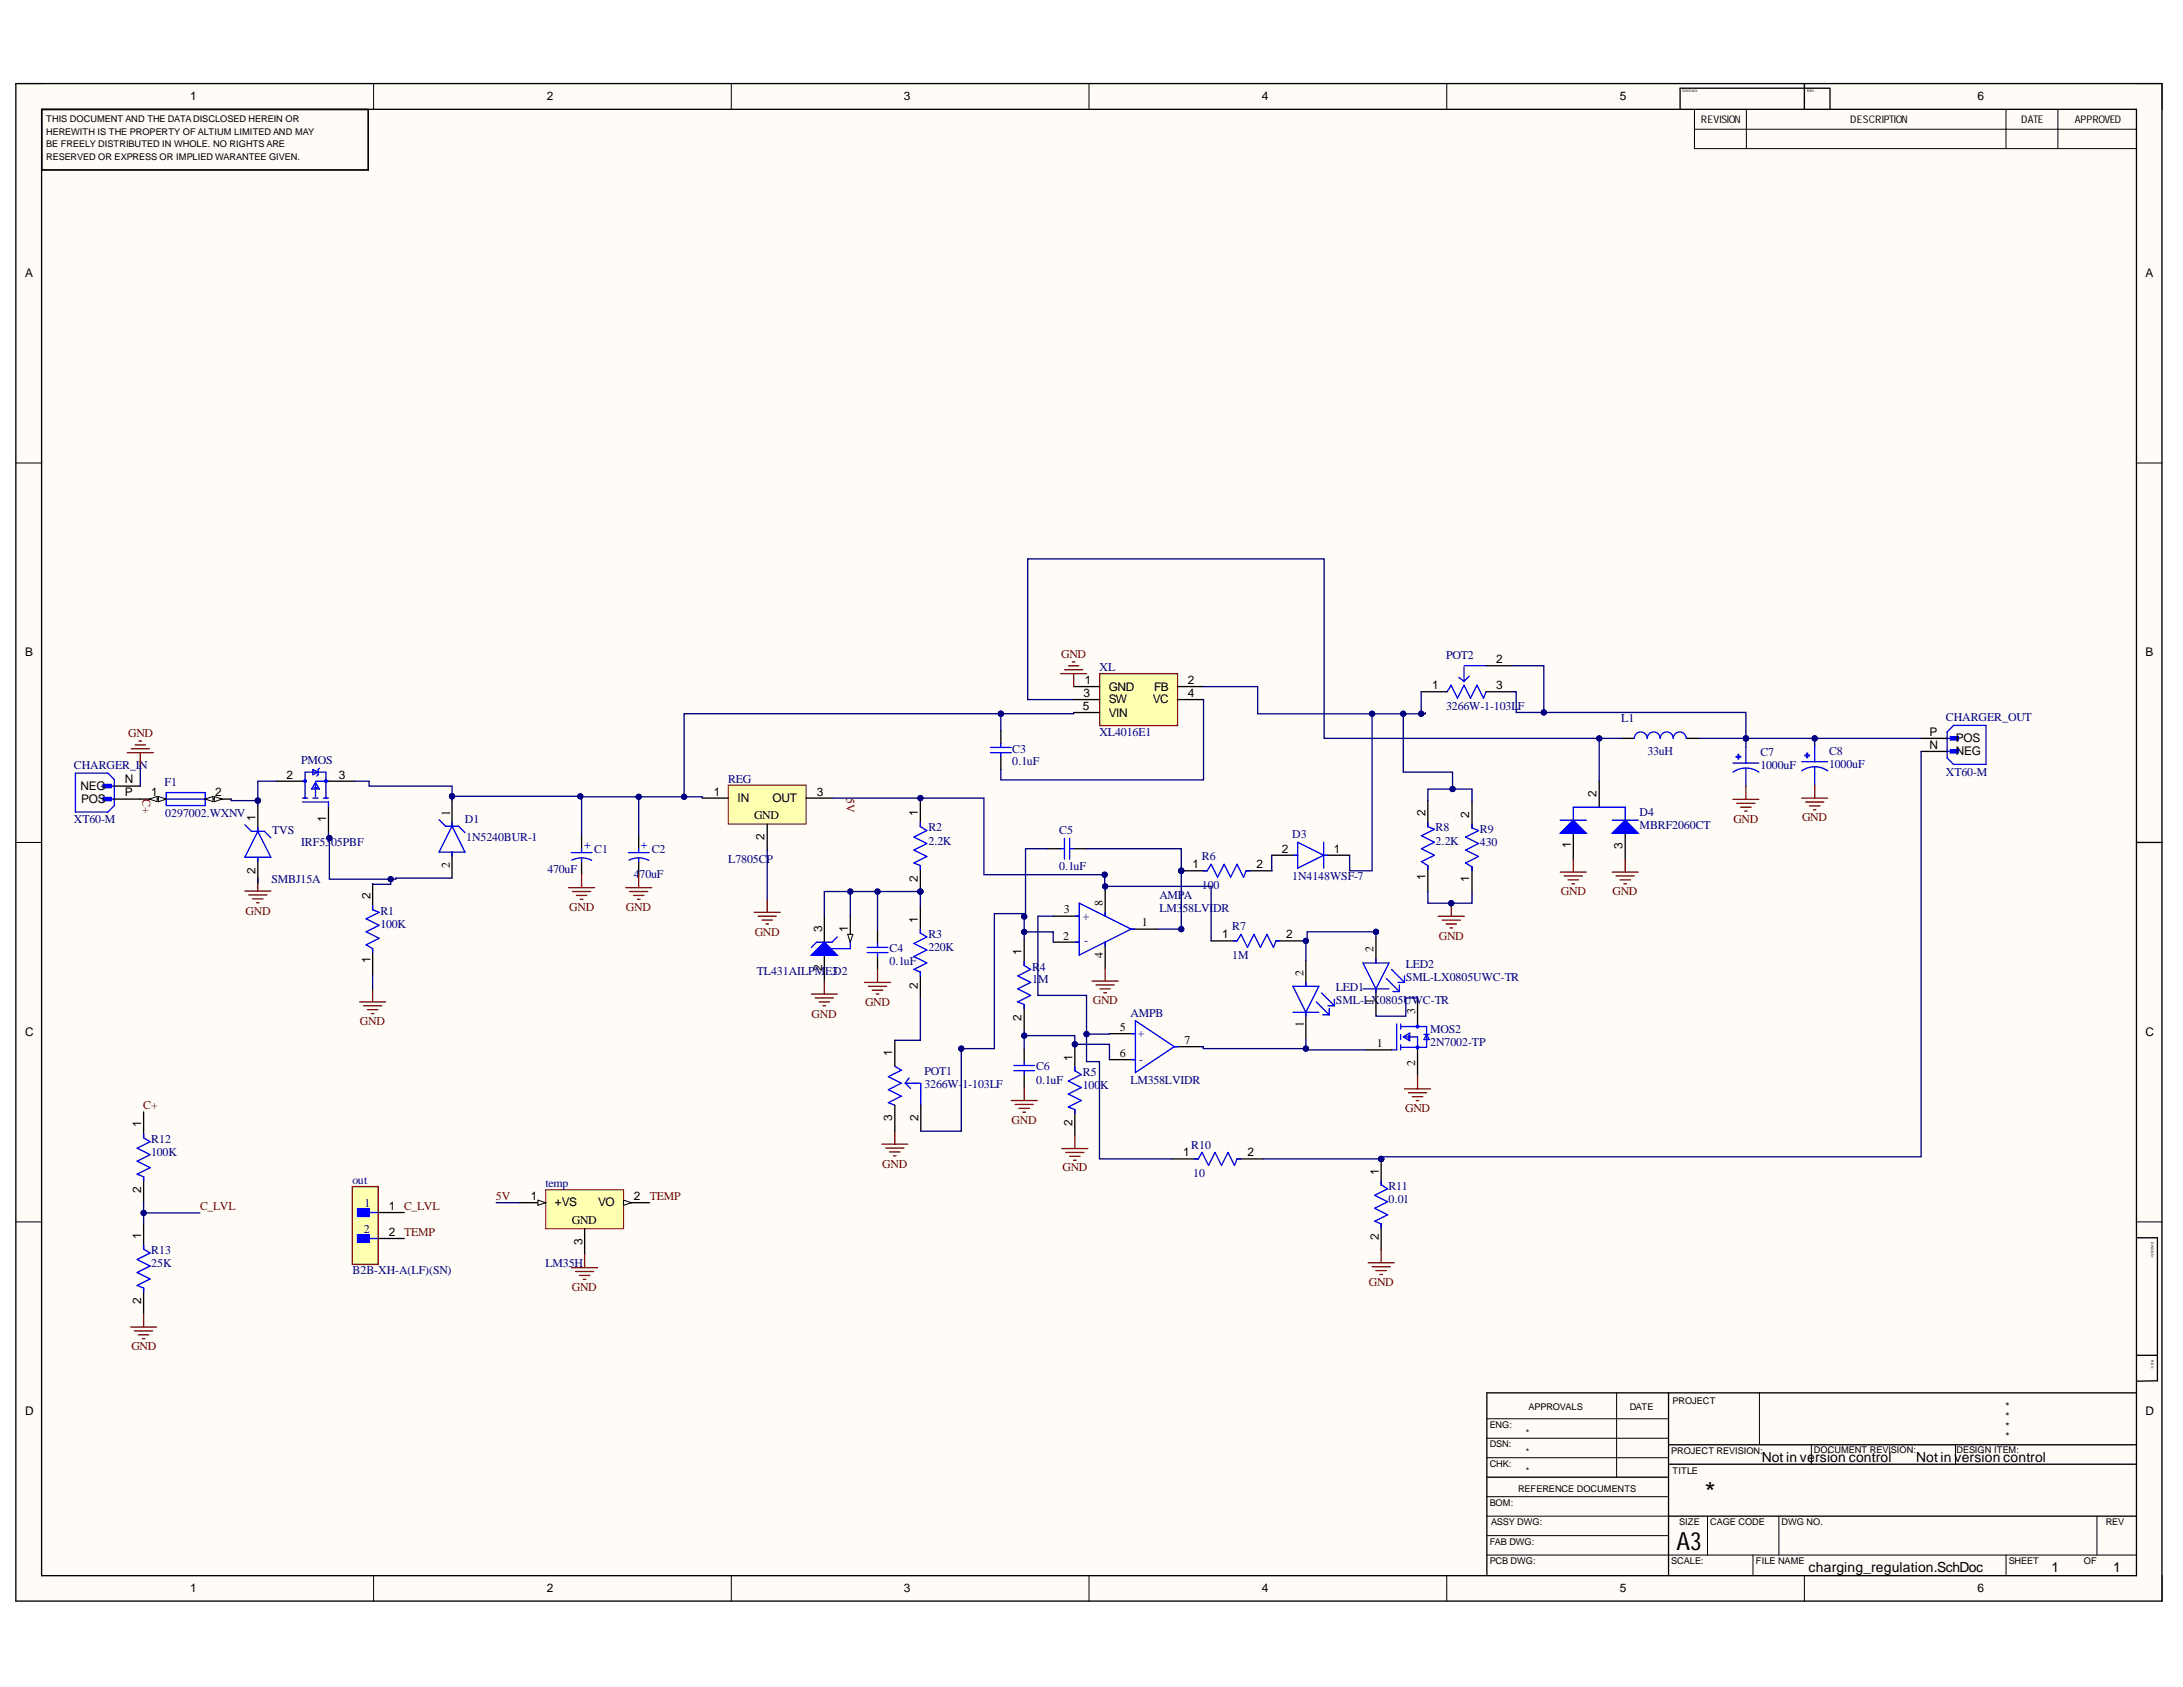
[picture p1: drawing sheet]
<svg xmlns="http://www.w3.org/2000/svg" width="279mm" height="216mm" viewBox="0 0 279 216" stroke-linecap="round" stroke-linejoin="round" font-family="sans-serif">
<defs><g id="words">
<text font-size="3.5" x="218.2" y="192.3">*</text>
<text font-size="3.2" x="214.6" y="198.3">A3</text>
<g font-size="1.8">
<text x="225.5" y="187.1">Not in ve</text>
<text x="232.3" y="187.1">rsion control</text>
<text x="245.3" y="187.1">Not in version control</text>
<text x="231.5" y="201.1">charging_regulation.SchDoc</text>
<text x="262.6" y="201.1">1</text>
<text x="270.4" y="201.1">1</text>
</g>
<g font-size="1.5">
<text x="24.3" y="12.9">1</text>
<text x="70" y="12.9">2</text>
<text x="115.7" y="12.9">3</text>
<text x="161.5" y="12.9">4</text>
<text x="207.3" y="12.9">5</text>
<text x="253.1" y="12.9">6</text>
<text x="3.2" y="35.5">A</text>
<text x="274.6" y="35.5">A</text>
<text x="3.2" y="84">B</text>
<text x="138.7" y="89.2">3</text>
<text x="138.9" y="87.6">1</text>
<text x="141.9" y="88.4">GND</text>
<text x="147.7" y="88.4">FB</text>
<text x="152" y="87.6">2</text>
<text x="152" y="89.2">4</text>
<text x="183.3" y="88.1">1</text>
<text x="191.5" y="88.1">3</text>
<text x="191.5" y="84.9">2</text>
<text x="274.6" y="84">B</text>
<text x="138.6" y="90.9">5</text>
<text x="141.9" y="90">SW</text>
<text x="141.9" y="91.7">VIN</text>
<text x="147.6" y="90">VC</text>
<text x="246.9" y="94.1">P</text>
<text x="246.9" y="95.8">N</text>
<text x="250.3" y="95">POS</text>
<text x="10.3" y="101.1">NEG</text>
<text x="16" y="101.9">P</text>
<text x="16" y="100.2">N</text>
<text x="19.4" y="101.9">1</text>
<text x="27.6" y="101.9">2</text>
<text x="36.7" y="99.6">2</text>
<text x="43.4" y="99.6">3</text>
<text x="91.4" y="101.8">1</text>
<text x="104.5" y="101.8">3</text>
<text x="250.3" y="96.7">NEG</text>
<text x="10.4" y="102.8">POS</text>
<text x="32.7" y="105" transform="rotate(-90 32.7 105)">1</text>
<text x="41.7" y="105.2" transform="rotate(-90 41.7 105.2)">1</text>
<text x="57.6" y="104.4" transform="rotate(-90 57.6 104.4)">1</text>
<text x="94.4" y="102.6">IN</text>
<text x="96.5" y="104.8">GND</text>
<text x="97.9" y="107.5" transform="rotate(-90 97.9 107.5)">2</text>
<text x="98.9" y="102.6">OUT</text>
<text x="117.5" y="104.5" transform="rotate(-90 117.5 104.5)">1</text>
<text x="182.5" y="104.5" transform="rotate(-90 182.5 104.5)">2</text>
<text x="188" y="104.6" transform="rotate(-90 188 104.6)">2</text>
<text x="204.4" y="102" transform="rotate(-90 204.4 102)">2</text>
<text x="32.7" y="111.8" transform="rotate(-90 32.7 111.8)">2</text>
<text x="57.6" y="111" transform="rotate(-90 57.6 111)">2</text>
<text x="117.5" y="112.8" transform="rotate(-90 117.5 112.8)">2</text>
<text x="152.6" y="111.1">1</text>
<text x="160.8" y="111.1">2</text>
<text x="164" y="109.1">2</text>
<text x="170.7" y="109.1">1</text>
<text x="182.5" y="112.7" transform="rotate(-90 182.5 112.7)">1</text>
<text x="188" y="112.8" transform="rotate(-90 188 112.8)">1</text>
<text x="201.1" y="108.5" transform="rotate(-90 201.1 108.5)">1</text>
<text x="207.6" y="108.7" transform="rotate(-90 207.6 108.7)">3</text>
<text x="47.4" y="115.1" transform="rotate(-90 47.4 115.1)">2</text>
<text x="105.2" y="119.2" transform="rotate(-90 105.2 119.2)">3</text>
<text x="108.5" y="119.2" transform="rotate(-90 108.5 119.2)">1</text>
<text x="117.5" y="118.1" transform="rotate(-90 117.5 118.1)">1</text>
<text x="136.2" y="116.9">3</text>
<text x="141.1" y="116" transform="rotate(-90 141.1 116)">8</text>
<text x="146.1" y="118.6">1</text>
<text x="47.4" y="123.3" transform="rotate(-90 47.4 123.3)">1</text>
<text x="105.2" y="124.3" transform="rotate(-90 105.2 124.3)">2</text>
<text x="130.7" y="122.2" transform="rotate(-90 130.7 122.2)">1</text>
<text x="136.1" y="120.3">2</text>
<text x="141.1" y="122.6" transform="rotate(-90 141.1 122.6)">4</text>
<text x="156.4" y="120.1">1</text>
<text x="164.6" y="120.1">2</text>
<text x="166.8" y="124.9" transform="rotate(-90 166.8 124.9)">2</text>
<text x="175.8" y="121.9" transform="rotate(-90 175.8 121.9)">2</text>
<text x="117.5" y="126.5" transform="rotate(-90 117.5 126.5)">2</text>
<text x="130.7" y="130.7" transform="rotate(-90 130.7 130.7)">2</text>
<text x="143.3" y="131.9">5</text>
<text x="166.8" y="131.4" transform="rotate(-90 166.8 131.4)">1</text>
<text x="175.8" y="128.5" transform="rotate(-90 175.8 128.5)">1</text>
<text x="181.1" y="129.7" transform="rotate(-90 181.1 129.7)">3</text>
<text x="3.2" y="132.6">C</text>
<text x="114.2" y="135.1" transform="rotate(-90 114.2 135.1)">1</text>
<text x="137.3" y="135.7" transform="rotate(-90 137.3 135.7)">1</text>
<text x="143.3" y="135.3">6</text>
<text x="151.6" y="133.6">7</text>
<text x="176.2" y="134">1</text>
<text x="181.1" y="136.4" transform="rotate(-90 181.1 136.4)">2</text>
<text x="274.6" y="132.6">C</text>
<text x="114.2" y="143.5" transform="rotate(-90 114.2 143.5)">3</text>
<text x="117.6" y="143.5" transform="rotate(-90 117.6 143.5)">2</text>
<text x="18.1" y="144.3" transform="rotate(-90 18.1 144.3)">1</text>
<text x="137.3" y="144.1" transform="rotate(-90 137.3 144.1)">2</text>
<text x="151.4" y="148">1</text>
<text x="159.6" y="148">2</text>
<text x="18.1" y="152.7" transform="rotate(-90 18.1 152.7)">2</text>
<text x="49.8" y="154.8">1</text>
<text x="67.9" y="153.6">1</text>
<text x="71" y="154.4">+VS</text>
<text x="76.6" y="154.4">VO</text>
<text x="81.1" y="153.6">2</text>
<text x="176.5" y="150.3" transform="rotate(-90 176.5 150.3)">1</text>
<text x="18.1" y="158.5" transform="rotate(-90 18.1 158.5)">1</text>
<text x="49.8" y="158.1">2</text>
<text x="73.2" y="156.6">GND</text>
<text x="74.5" y="159.3" transform="rotate(-90 74.5 159.3)">3</text>
<text x="176.5" y="158.7" transform="rotate(-90 176.5 158.7)">2</text>
<text x="18.1" y="166.9" transform="rotate(-90 18.1 166.9)">2</text>
<text x="3.2" y="181.1">D</text>
<text x="274.6" y="181.1">D</text>
<text x="24.3" y="203.8">1</text>
<text x="70" y="203.8">2</text>
<text x="115.7" y="203.8">3</text>
<text x="161.5" y="203.8">4</text>
<text x="207.3" y="203.8">5</text>
<text x="253.1" y="203.8">6</text>
</g>
<g font-size="1.5" fill="#800000">
<text x="135.8" y="84.2">GND</text>
<text x="16.4" y="94.3">GND</text>
<text x="18.3" y="102.3" transform="rotate(90 18.3 102.3)">C+</text>
<text x="108.3" y="102.2" transform="rotate(90 108.3 102.2)">5V</text>
<text x="221.8" y="105.3">GND</text>
<text x="230.6" y="105.1">GND</text>
<text x="31.4" y="117">GND</text>
<text x="72.9" y="116.5">GND</text>
<text x="80.1" y="116.5">GND</text>
<text x="96.6" y="119.8">GND</text>
<text x="199.8" y="114.6">GND</text>
<text x="206.4" y="114.6">GND</text>
<text x="184.2" y="120.3">GND</text>
<text x="46.1" y="131.2">GND</text>
<text x="103.9" y="130.2">GND</text>
<text x="110.7" y="128.7">GND</text>
<text x="139.9" y="128.5">GND</text>
<text x="18.3" y="142">C+</text>
<text x="129.5" y="143.8">GND</text>
<text x="179.8" y="142.3">GND</text>
<text x="112.9" y="149.4">GND</text>
<text x="136" y="149.9">GND</text>
<text x="25.6" y="154.9">C_LVL</text>
<text x="51.7" y="154.8">C_LVL</text>
<text x="63.5" y="153.6">5V</text>
<text x="83.2" y="153.6">TEMP</text>
<text x="51.7" y="158.1">TEMP</text>
<text x="73.2" y="165.2">GND</text>
<text x="175.2" y="164.5">GND</text>
<text x="16.8" y="172.8">GND</text>
</g>
<g font-size="1.5" fill="#000080">
<text x="140.7" y="85.9">XL</text>
<text x="185.1" y="84.3">POT2</text>
<text x="140.7" y="94.1">XL4016E1</text>
<text x="185.1" y="90.9">3266W-1-103L</text>
<text x="194.3" y="90.9">F</text>
<text x="207.5" y="92.5">L1</text>
<text x="249.1" y="92.3">CHARGER_OUT</text>
<text x="9.5" y="98.5">CHARGER_IN</text>
<text x="21" y="100.6">F1</text>
<text x="38.5" y="97.8">PMOS</text>
<text x="93.2" y="100.1">REG</text>
<text x="129.6" y="96.3">C3</text>
<text x="129.6" y="98">0.1uF</text>
<text x="210.9" y="96.6">33uH</text>
<text x="225.3" y="96.8">C7</text>
<text x="225.3" y="98.5">1000uF</text>
<text x="234.1" y="96.6">C8</text>
<text x="234.1" y="98.3">1000uF</text>
<text x="249.1" y="99.3">XT60-M</text>
<text x="9.5" y="105.4">XT60-M</text>
<text x="21.1" y="104.5">0297002.WXNV</text>
<text x="34.8" y="106.7">TVS</text>
<text x="59.5" y="105.4">D1</text>
<text x="59.7" y="107.7">1N5240BUR-1</text>
<text x="118.8" y="106.4">R2</text>
<text x="135.6" y="106.7">C5</text>
<text x="165.4" y="107.2">D3</text>
<text x="183.7" y="106.4">R8</text>
<text x="189.4" y="106.6">R9</text>
<text x="209.8" y="104.5">D4</text>
<text x="209.8" y="106.1">MBRF2060CT</text>
<text x="34.7" y="113">SMBJ15A</text>
<text x="38.5" y="108.3">IRF5305PBF</text>
<text x="70.1" y="111.7">470uF</text>
<text x="76.1" y="109.1">C1</text>
<text x="81.1" y="112.4">470uF</text>
<text x="83.4" y="109.1">C2</text>
<text x="93.2" y="110.5">L7805CP</text>
<text x="118.8" y="108.1">2.2K</text>
<text x="135.6" y="111.4">0.1uF</text>
<text x="153.8" y="110.1">R6</text>
<text x="153.8" y="113.8">100</text>
<text x="165.4" y="112.6">1N4148WSF-7</text>
<text x="183.7" y="108.1">2.2K</text>
<text x="189.4" y="108.3">430</text>
<text x="48.7" y="117">R1</text>
<text x="48.7" y="118.7">100K</text>
<text x="138.6" y="117.7">+</text>
<text x="148.4" y="115.1">AMP</text>
<text x="148.4" y="116.7">LM358LVIDR</text>
<text x="151.5" y="115.1">A</text>
<text x="157.7" y="119.1">R7</text>
<text x="96.9" y="124.8">TL431AILPM</text>
<text x="105.6" y="124.8">E3D2</text>
<text x="113.8" y="121.9">C4</text>
<text x="113.8" y="123.6">0.1uF</text>
<text x="118.8" y="120.1">R3</text>
<text x="118.8" y="121.7">220K</text>
<text x="132.1" y="124.2">R4</text>
<text x="132.1" y="125.8">1M</text>
<text x="138.8" y="120.9">-</text>
<text x="157.7" y="122.7">1M</text>
<text x="179.9" y="123.9">LED2</text>
<text x="179.9" y="125.6">SML-LX0805UWC-TR</text>
<text x="144.7" y="130.1">AMPB</text>
<text x="171" y="126.9">LED1</text>
<text x="171" y="128.5">SML-LX0805UWC-TR</text>
<text x="118.3" y="137.6">POT1</text>
<text x="132.6" y="137">C6</text>
<text x="138.6" y="137.7">R5</text>
<text x="145.6" y="132.8">+</text>
<text x="145.8" y="136.1">-</text>
<text x="183.1" y="132.2">MOS2</text>
<text x="183.1" y="133.9">2N7002-TP</text>
<text x="118.3" y="139.3">3266W-1-103LF</text>
<text x="132.6" y="138.7">0.1uF</text>
<text x="138.6" y="139.4">100</text>
<text x="140.8" y="139.4">K</text>
<text x="144.7" y="138.8">LM358LVIDR</text>
<text x="19.4" y="146.3">R12</text>
<text x="19.4" y="147.9">100K</text>
<text x="152.5" y="147.1">R10</text>
<text x="45.1" y="151.5">out</text>
<text x="46.7" y="154.5">1</text>
<text x="69.8" y="152">temp</text>
<text x="152.7" y="150.6">10</text>
<text x="177.7" y="152.3">R11</text>
<text x="177.7" y="154">0.01</text>
<text x="19.4" y="160.5">R13</text>
<text x="46.6" y="157.8">2</text>
<text x="19.4" y="162.2">25K</text>
<text x="45.1" y="163.1">B2B-XH-A(LF)(SN)</text>
<text x="69.8" y="162.2">LM35H</text>
</g>
<g font-size="1.5" fill="#00f">
<text x="74.8" y="107.8" transform="rotate(90 74.8 107.8)">+</text>
<text x="82.1" y="107.8" transform="rotate(90 82.1 107.8)">+</text>
</g>
<g font-size="1.4">
<text x="217.7" y="15.7">REVISION</text>
<text x="236.8" y="15.7">DESCRIPTION</text>
<text x="258.7" y="15.7">DATE</text>
<text x="265.5" y="15.7">APPROVED</text>
<text x="256.7" y="183.1">*</text>
<text x="256.7" y="184.3">*</text>
<text x="256.7" y="180.4">*</text>
<text x="256.7" y="181.7">*</text>
</g>
<g font-size="1.2">
<text x="5.9" y="15.6">THIS DOCUMENT AND THE DATA DISCLOSED HEREIN OR</text>
<text x="5.9" y="17.2">HEREWITH IS THE PROPERTY OF ALTIUM LIMITED AND MAY</text>
<text x="5.9" y="18.9">BE FREELY DISTRIBUTED IN WHOLE. NO RIGHTS ARE</text>
<text x="5.9" y="20.5">RESERVED OR EXPRESS OR IMPLIED WARANTEE GIVEN.</text>
<text x="214.1" y="179.7">PROJECT</text>
<text x="190.7" y="182.8">ENG:</text>
<text x="190.7" y="185.2">DSN:</text>
<text x="195.3" y="183.8">*</text>
<text x="195.6" y="180.4">APPROVALS</text>
<text x="208.6" y="180.4">DATE</text>
<text x="232.2" y="185.9">DOCUMENT REVISION:</text>
<text x="250.4" y="185.9">DESIGN ITEM:</text>
<text x="190.7" y="187.8">CHK:</text>
<text x="194.3" y="190.9">REFERENCE DOCUMENTS</text>
<text x="195.3" y="186.3">*</text>
<text x="195.3" y="188.6">*</text>
<text x="213.9" y="186.1">PROJECT REVISION:</text>
<text x="214.1" y="188.6">TITLE</text>
<text x="190.7" y="192.8">BOM:</text>
<text x="190.7" y="197.8">FAB DWG:</text>
<text x="190.8" y="195.2">ASSY DWG:</text>
<text x="214.9" y="195.2">SIZE</text>
<text x="218.9" y="195.2">CAGE CODE</text>
<text x="228" y="195.2">DWG NO.</text>
<text x="269.5" y="195.2">REV</text>
<text x="190.7" y="200.2">PCB DWG:</text>
<text x="213.9" y="200.2">SCALE:</text>
<text x="224.7" y="200.2">FILE NAME</text>
<text x="257.1" y="200.2">SHEET</text>
<text x="266.7" y="200.2">OF</text>
</g>
<g font-size=".4">
<text x="215.3" y="11.8">DWG NO:</text>
<text x="231.3" y="11.8">REV:</text>
<text x="275.3" y="159" transform="rotate(90 275.3 159)">DWG NO:</text>
<text x="275.3" y="174.1" transform="rotate(90 275.3 174.1)">REV:</text>
</g>
</g></defs>
<g fill="#fffcf8">
<path d="M2 10.7h274.7v194.2h-274.7z" fill-rule="evenodd"/>
<path d="M5.4 14h268v187.6h-268z" fill-rule="evenodd"/>
</g>
<g fill="none" stroke="#000" stroke-width=".13">
<path d="M2 10.7h3.4M47.8 10.7v3.3M93.6 10.7v3.3M139.4 10.7v3.3M185.2 10.7v3.3M216.9 14v5h56.5M216.9 16.5h56.5M223.5 14v5M230.9 10.7v3.3M256.7 14v5M263.4 14v5M273.4 10.7h3.3v3.3"/>
<path d="M2 59.3h3.4M273.4 59.3h3.3M2 107.8h3.4M273.4 107.8h3.3M2 156.4h3.4M273.4 156.4h3.3M206.9 178.3v10.8M225.2 178.3v6.6M190.3 199h83.1M190.3 184.1h23.3M190.3 181.6h23.3M190.3 186.6h23.3"/>
<path d="M190.3 194h23.3M190.3 191.5h23.3M190.3 196.5h23.3M218.5 194v5M224.4 199v2.5M227.7 194v5M231.8 184.9v2.5M250.3 184.9v2.5M256.8 199v2.5M268.4 194v5M47.8 201.6v3.3M93.6 201.6v3.3"/>
<path d="M139.4 201.6v3.3M185.2 201.6v3.3M230.9 201.6v3.3M276.7 201.6v3.3"/>
</g>
<g fill="none" stroke="#000" stroke-width=".17">
<path d="M2 10.7h274.7v194.2h-274.7zM5.3 14h268.1v187.7h-268.1zM5.3 14h41.8v7.7h-41.8zM230.9 10.7v3.3M234.2 11.3h-19.2v2.6M234.2 11.4v2.6M273.4 107.8h3.3M273.5 158.4h2.6v18.3l-2.6 .1M213.6 178.3v23.2M273.4 178.3h-83.1v23.2M273.5 173.4h2.6M190.3 189.1h23.3"/>
<path d="M213.6 184.9h59.8M213.6 187.4h59.8M213.6 194h59.8"/>
</g>
<path d="M13.2 102.1h1v.4h-1z" fill-rule="evenodd" fill="#00f"/>
<path d="M13.2 102.1h1v.4h-1z" fill="none" stroke="#00f" stroke-width=".17"/>
<path d="M13.2 100.4h1v.4h-1z" fill-rule="evenodd" fill="#00f"/>
<path d="M9.7 98.9h4.1l.8 .9v3.3l-.8 .8h-4.1zM13.2 100.4h1v.4h-1zM13.4 102.3h1.2M13.4 100.6h1.2M21.3 102.3h5M21.3 101.4h5v1.7h-5zM31.3 105.6l.9 .8h1.6l.9 .8M33 106.4l1.7 3.3h-3.4zM33 105.9v.5M33 109.7v.5" fill="none" stroke="#00f" stroke-width=".17"/>
<path d="M14.6 102.3h6.7M14.6 100.6h3.4M33 103.1v3.3M33 109.7v3.3" fill="none" stroke="#000" stroke-width=".17"/>
<path d="M16.3 96.3h3.3M16.8 95.8h2.3M17.3 95.3h1.3M17.8 94.8h.3M18 96.3v1.7" fill="none" stroke="#800000" stroke-width=".17"/>
<path d="M20.3 101.9l1 .4-1 .3z" fill="#f8fcff"/>
<path d="M20.3 101.9l1 .4-1 .3z" fill="none" stroke="#000" stroke-width=".13"/>
<path d="M19.1 102.3l1-.4v.7z" fill="#f8fcff"/>
<path d="M19.1 102.3l1-.4v.7z" fill="none" stroke="#000" stroke-width=".13"/>
<path d="M26.3 102.3h3.3" fill="none" stroke="#000" stroke-width=".17"/>
<path d="M26.3 102.3l1-.4v.7z" fill="#f8fcff"/>
<path d="M26.3 102.3l1-.4v.7z" fill="none" stroke="#000" stroke-width=".13"/>
<path d="M27.4 101.9l1 .4-1 .3z" fill="#f8fcff"/>
<path d="M27.4 101.9l1 .4-1 .3z" fill="none" stroke="#000" stroke-width=".13"/>
<path d="M31.3 114h3.4M31.8 114.5h2.4M32.3 115h1.4M32.8 115.5h.4M33 112.4v1.6M46 128.2h3.4M46.5 128.7h2.4M47 129.2h1.4M47.5 129.7h.4M47.7 126.6v1.6" fill="none" stroke="#800000" stroke-width=".17"/>
<path d="M47.7 113.1v3.3M57.9 102.4v3.3M57.9 109.1v3.3M47.7 121.4v3.3" fill="none" stroke="#000" stroke-width=".17"/>
<path d="M47.7 115.9v.5l.8 .4-1.6 .8 1.6 .8-1.6 .8 1.6 .9-1.6 .8 .8 .5v.5M56.2 104.9l.8 .8h1.7l.8 .9M57.9 105.7l1.6 3.4h-3.3zM57.9 105.2v.5M57.9 109.1v.5" fill="none" stroke="#00f" stroke-width=".17"/>
<path d="M93.2 100.5h10v5h-10z" fill-rule="evenodd" fill="#ffffb0"/>
<path d="M93.2 100.5h10v5h-10z" fill="none" stroke="#800000" stroke-width=".13"/>
<path d="M35.4 100h3.3M42 100h3.4M42 103.3v3.3M74.4 107v1.6M74.4 110.3v1.6M81.7 107v1.6M81.7 110.3v1.6M89.9 102.1h3.3M98.2 105.5v3.3M103.2 102.1h3.3M134.1 108.6h1.6M137.4 108.6h1.7" fill="none" stroke="#000" stroke-width=".17"/>
<g fill="none" stroke="#00f" stroke-width=".17">
<path d="M38.7 100h.4M40 98.5l.7 .3-.7 .3zM40.4 100h1.6M40.9 98.3l-.2 .2v.6l-.2 .2M38.7 102.6h3.3v.7M38.7 102.1h.7M39.1 102.1v-3.3h2.6v3.3M40 102.1h.7M40.2 100.8h.5M40.4 100.3v1.7M40.4 100.1l.5 .9h-1zM41.4 102.1h.6"/>
<path d="M73.1 109.1h2.7M73.2 110.1a2.66 2.66 0 0 1 2.5 0M74.4 108.6v.5M74.4 109.8v.5M80.4 109.1h2.7M80.5 110.1a2.66 2.66 0 0 1 2.5 0M81.7 108.6v.5M81.7 109.8v.5M135.7 108.6h.5M136.2 107.3v2.6M136.9 107.3v2.6M136.9 108.6h.5"/>
<circle cx="39.1" cy="100" r=".17"/>
<circle cx="41.7" cy="100" r=".17"/>
</g>
<g fill="none" stroke="#800000" stroke-width=".17">
<path d="M72.8 113.6h3.3M73.3 114.1h2.3M73.8 114.6h1.3M74.3 115.1h.3M74.4 111.9v1.7M80.1 113.6h3.3M80.6 114.1h2.3M81.1 114.6h1.3M81.6 115.1h.3M81.7 111.9v1.7M96.5 116.8h3.4M97 117.3h2.4"/>
<path d="M97.5 117.8h1.4M98 118.3h.4M98.2 115.1v1.7"/>
</g>
<circle cx="117.8" cy="114.1" r=".33" fill="#000080"/>
<circle cx="117.8" cy="114.1" r=".33" fill="none" stroke="#000080" stroke-width=".13"/>
<path d="M117.8 102.5v3.3M117.8 110.8v3.3" fill="none" stroke="#000" stroke-width=".17"/>
<circle cx="117.8" cy="114.1" r=".33" fill="#000080"/>
<circle cx="117.8" cy="114.1" r=".33" fill="none" stroke="#000080" stroke-width=".13"/>
<path d="M117.8 105.3v.5l.8 .5-1.6 .8 1.6 .9-1.6 .8 1.6 .8-1.6 .8 .8 .4v.5M117.8 118.9v.5l.8 .5-1.6 .8 1.6 .9-1.6 .8 1.6 .8-1.6 .9 .8 .3v.5M111 121.2h2.6M111 121.9h2.6M112.3 120.7v.5M112.3 121.9v.5" fill="none" stroke="#00f" stroke-width=".17"/>
<path d="M108.8 117.3v3.3M112.3 119.1v1.6M117.8 116.1v3.3M112.3 122.4v1.7M117.8 124.4v3.3" fill="none" stroke="#000" stroke-width=".17"/>
<path d="M108.5 119.6h.7l-.4 1z" fill="#f8fcff"/>
<path d="M108.5 119.6h.7l-.4 1z" fill="none" stroke="#000" stroke-width=".13"/>
<path d="M105.5 117.3v3.3M105.5 122.2v3.4" fill="none" stroke="#000" stroke-width=".17"/>
<path d="M103.8 122.2l1.7-1.6 1.7 1.6z" fill="#00f"/>
<g fill="none" stroke="#00f" stroke-width=".17">
<path d="M107.2 119.9l-.7 .7h-2l-.7 .6M103.8 122.2l1.7-1.6 1.7 1.6zM108.8 120.6v.8h-2.6M129.8 136.4h2.6M129.8 137h2.6M131.1 123.1v.5l.8 .5-1.6 .8 1.6 .8-1.6 .9 1.6 .8-1.6 .8 .8 .4v.4M131.1 135.9v.5M131.1 137v.5M137.6 136.5v.5l.8 .5-1.7 .9 1.7 .8-1.7 .8 1.7 .8-1.7 .9 .9 .3v.5M178.8 131v3.4h-.7M179.3 131v.7M179.3 132.4v.6"/>
<path d="M179.3 133.7v.7M179.3 131.4h3.3v2.6h-3.3M179.6 132.7l.8-.5v1zM179.8 132.7h1.6v1.7M180.3 132.5v.5M181.4 131v.4M182.3 132.4h.6M182.6 132.4l.3 .6h-.6z"/>
<circle cx="181.4" cy="131.4" r=".16"/>
<circle cx="181.4" cy="134" r=".17"/>
</g>
<g fill="none" stroke="#800000" stroke-width=".17">
<path d="M103.8 127.2h3.4M104.3 127.7h2.4M104.8 128.2h1.4M105.3 128.7h.4M105.5 125.6v1.6M110.7 125.7h3.3M111.2 126.2h2.3M111.6 126.7h1.4M112.1 127.2h.4M112.3 124.1v1.6M131.1 139.2v1.6M112.9 146.4h3.3"/>
<path d="M113.4 146.9h2.3M113.9 147.4h1.3M114.4 147.9h.3M114.5 144.8v1.6M129.4 140.8h3.3M129.9 141.3h2.3M130.4 141.8h1.4M130.9 142.3h.4M135.9 147h3.3M136.4 147.5h2.3M136.9 148h1.3M137.4 148.5h.3"/>
<path d="M137.6 145.3v1.7"/>
</g>
<path d="M131.1 120.2v3.4M131.1 128.6v3.3M131.1 134.2v1.7M131.1 137.5v1.7M137.6 133.7v3.3M174.8 134.4h3.3M181.4 127.7v3.3M181.4 134.4v3.3M137.6 142v3.3" fill="none" stroke="#000" stroke-width=".17"/>
<circle cx="151.2" cy="111.4" r=".33" fill="#000080"/>
<circle cx="151.2" cy="111.4" r=".33" fill="none" stroke="#000080" stroke-width=".13"/>
<path d="M151.2 111.4h3.3" fill="none" stroke="#000" stroke-width=".17"/>
<circle cx="151.2" cy="111.4" r=".33" fill="#000080"/>
<circle cx="151.2" cy="111.4" r=".33" fill="none" stroke="#000080" stroke-width=".13"/>
<path d="M159.5 111.4h3.3M182.8 102.5v3.3M182.8 110.8v3.3M188.4 102.6v3.4M188.4 110.9v3.4" fill="none" stroke="#000" stroke-width=".17"/>
<path d="M154 111.4h.5l.5-.8 .8 1.7 .9-1.7 .8 1.7 .8-1.7 .9 1.7 .3-.9h.5M182.8 105.3v.5l.8 .3-1.7 .9 1.7 .8-1.7 .8 1.7 .9-1.7 .8 .9 .5v.5M188.4 105.5v.5l.8 .3-1.6 .8 1.6 .9-1.6 .8 1.6 .8-1.6 .8 .8 .5v.5" fill="none" stroke="#00f" stroke-width=".17"/>
<path d="M184.1 117.3h3.3M184.6 117.8h2.3M185.1 118.3h1.3M185.6 118.8h.3M185.8 115.6v1.7" fill="none" stroke="#800000" stroke-width=".17"/>
<circle cx="185.7" cy="115.6" r=".33" fill="#000080"/>
<circle cx="185.7" cy="115.6" r=".33" fill="none" stroke="#000080" stroke-width=".13"/>
<path d="M176.1 119.9v3.3M155 120.4h3.3M163.3 120.4h3.3M167.1 122.9v3.3M167.1 129.5v3.4M176.1 126.6v3.3" fill="none" stroke="#000" stroke-width=".17"/>
<g fill="none" stroke="#00f" stroke-width=".17">
<path d="M157.8 120.4h.5l.5-.8 .9 1.6 .8-1.6 .8 1.6 .9-1.6 .8 1.6 .3-.8h.5M165.5 126.2h3.3l-1.7 3.3zM165.5 129.5h3.3M167.1 125.7v.5M167.1 129.5v.5M168.5 128.2l1.6 1.7M169.1 127.1l1.7 1.6M169.3 129.9h.8M170 128.7h.8M170.1 129v.9M170.8 127.9v.8M174.4 123.2h3.4l-1.7 3.4z"/>
<path d="M174.4 126.6h3.4M176.1 122.7v.5M176.1 126.6v.5M177.4 125.2l1.7 1.7M178.1 124.1l1.7 1.6M178.3 126.9h.8M178.9 125.7h.9M179.1 126.1v.8M179.8 124.9v.8"/>
</g>
<path d="M179.8 139.3h3.3M180.3 139.8h2.3M181.4 137.7v1.6M180.8 140.4h1.3M181.3 140.8h.3" fill="none" stroke="#800000" stroke-width=".17"/>
<circle cx="176.8" cy="148.3" r=".33" fill="#000080"/>
<circle cx="176.8" cy="148.3" r=".33" fill="none" stroke="#000080" stroke-width=".13"/>
<path d="M176.8 148.3v3.3" fill="none" stroke="#000" stroke-width=".17"/>
<circle cx="176.8" cy="148.3" r=".33" fill="#000080"/>
<circle cx="176.8" cy="148.3" r=".33" fill="none" stroke="#000080" stroke-width=".13"/>
<path d="M204.7 100v3.3M201.4 106.6v3.4M208 106.6v3.4M150 148.3h3.3M158.3 148.3h3.4M176.8 156.6v3.3" fill="none" stroke="#000" stroke-width=".17"/>
<path d="M152.8 148.3h.5l.5-.8 .9 1.7 .8-1.7 .8 1.7 .9-1.7 .8 1.7 .3-.9h.5M176.8 151.1v.5l.8 .5-1.7 .9 1.7 .8-1.7 .8 1.7 .9-1.7 .8 .9 .3v.5" fill="none" stroke="#00f" stroke-width=".17"/>
<path d="M176.8 159.9v1.7M175.1 161.6h3.3M175.6 162.1h2.3M176.1 162.6h1.3M176.6 163.1h.3" fill="none" stroke="#800000" stroke-width=".17"/>
<path d="M199.7 106.6l1.7-1.6 1.6 1.6z" fill="#00f"/>
<path d="M199.7 106.6l1.7-1.6 1.6 1.6zM199.7 105h3.3M201.4 105v-1.7h6.6v1.7" fill="none" stroke="#00f" stroke-width=".17"/>
<path d="M206.4 106.6l1.6-1.6 1.7 1.6z" fill="#00f"/>
<path d="M209.2 94.5a.83 .83 0 0 1 .8-.8 .83 .83 0 0 1 .8 .8 .83 .83 0 0 1 .9-.8 .83 .83 0 0 1 .8 .8 .83 .83 0 0 1 .8-.8 .83 .83 0 0 1 .9 .8 .83 .83 0 0 1 .8-.8 .83 .83 0 0 1 .8 .8M206.4 106.6l1.6-1.6 1.7 1.6zM206.4 105h3.3" fill="none" stroke="#00f" stroke-width=".17"/>
<path d="M199.7 111.6h3.3M200.2 112.1h2.3M200.7 112.6h1.3M201.2 113.1h.3M201.4 110v1.6M206.4 111.6h3.3M206.8 112.1h2.4M207.3 112.6h1.4M207.8 113.1h.4M208 110v1.6" fill="none" stroke="#800000" stroke-width=".17"/>
<path d="M207.5 94.5h1.7M215.8 94.5h1.7" fill="none" stroke="#000" stroke-width=".17"/>
<path d="M222.5 96.6v.5z" fill-rule="evenodd" fill="#00f"/>
<path d="M222.5 96.6v.5z" fill="none" stroke="#00f" stroke-width=".17"/>
<path d="M222.2 96.8h.6v.1h-.6z" fill-rule="evenodd" fill="#00f"/>
<path d="M221.8 98.8a2.89 2.89 0 0 1 3.3 0M221.8 97.7h3.3M222.2 96.8h.6v.1h-.6zM223.5 95.7v2M223.5 98.3v2.3" fill="none" stroke="#00f" stroke-width=".17"/>
<path d="M231.3 96.4v.6z" fill-rule="evenodd" fill="#00f"/>
<path d="M231.3 96.4v.6z" fill="none" stroke="#00f" stroke-width=".17"/>
<path d="M231 96.6h.6v.1h-.6z" fill-rule="evenodd" fill="#00f"/>
<path d="M126.8 96.3h2.6M126.8 95.7h2.6M128.1 95.2v.5M128.1 96.3v.5M230.6 98.6a2.91 2.91 0 0 1 3.3 0M230.6 97.5h3.3M231 96.6h.6v.1h-.6zM232.3 95.5v2M232.3 98.2v2.3" fill="none" stroke="#00f" stroke-width=".17"/>
<path d="M221.8 102.3h3.3M222.3 102.8h2.3M222.8 103.3h1.3M223.3 103.8h.3M223.5 100.6v1.7M230.6 102.1h3.3M231.1 102.6h2.3M231.6 103.1h1.3M232.1 103.6h.3M232.3 100.5v1.6" fill="none" stroke="#800000" stroke-width=".17"/>
<path d="M128.1 93.5v1.7M128.1 96.8v1.7" fill="none" stroke="#000" stroke-width=".17"/>
<path d="M249.6 94.3h1.1v.4h-1.1z" fill-rule="evenodd" fill="#00f"/>
<path d="M249.6 94.3h1.1v.4h-1.1z" fill="none" stroke="#00f" stroke-width=".17"/>
<path d="M249.6 96h1.1v.4h-1.1z" fill-rule="evenodd" fill="#00f"/>
<path d="M249.2 94.5h1.3M249.2 96.2h1.3M249.6 96h1.1v.4h-1.1zM250 92.8h4.2v5h-4.2l-.8-.8v-3.3z" fill="none" stroke="#00f" stroke-width=".17"/>
<path d="M245.9 94.5h3.3M245.9 96.2h3.3" fill="none" stroke="#000" stroke-width=".17"/>
<path d="M69.8 152.3h10v4.9h-10z" fill-rule="evenodd" fill="#ffffb0"/>
<path d="M69.8 152.3h10v4.9h-10z" fill="none" stroke="#800000" stroke-width=".13"/>
<path d="M79.8 153.9h3.3" fill="none" stroke="#000" stroke-width=".17"/>
<path d="M79.8 153.6l1 .3-1 .4z" fill="#f8fcff"/>
<path d="M79.8 153.6l1 .3-1 .4z" fill="none" stroke="#000" stroke-width=".13"/>
<path d="M66.5 153.9h3.3" fill="none" stroke="#000" stroke-width=".17"/>
<path d="M68.8 153.6l1 .3-1 .4z" fill="#f8fcff"/>
<path d="M68.8 153.6l1 .3-1 .4z" fill="none" stroke="#000" stroke-width=".13"/>
<path d="M74.8 157.2v3.4" fill="none" stroke="#000" stroke-width=".17"/>
<path d="M73.2 162.2h3.3M73.7 162.7h2.3M74.2 163.2h1.3M74.7 163.7h.3M74.8 160.6v1.6" fill="none" stroke="#800000" stroke-width=".17"/>
<path d="M45.1 151.9h3.3v9.9h-3.3z" fill-rule="evenodd" fill="#ffffb0"/>
<path d="M45.1 151.9h3.3v9.9h-3.3z" fill="none" stroke="#800000" stroke-width=".17"/>
<path d="M45.8 154.7h1.5v1h-1.5z" fill-rule="evenodd" fill="#00f"/>
<path d="M45.8 154.7h1.5v1h-1.5zM47.3 155.2h1.1" fill="none" stroke="#00f" stroke-width=".17"/>
<path d="M45.8 158h1.5v1h-1.5z" fill-rule="evenodd" fill="#00f"/>
<g fill="none" stroke="#00f" stroke-width=".17">
<path d="M137.6 117.3h.5M138.1 115.6l6.7 3.3-6.7 3.3zM141.4 116.7v.6M144.8 118.9h.5M137.6 120.6h.5M141.4 120.6v.5M144.8 132.3h.5M144.8 135.6h.5M145.3 130.6l5 3.4-5 3.3zM150.3 134h.5M18.4 145.1v.5l.8 .5-1.6 .8 1.6 .9-1.6 .8 1.6 .8-1.6 .9 .8 .3v.5M18.4 159.4v.5l.8 .5-1.6 .8 1.6 .8-1.6 .9 1.6 .8-1.6 .8 .8 .3v.5"/>
<path d="M45.8 158h1.5v1h-1.5zM47.3 158.5h1.1"/>
</g>
<g fill="none" stroke="#000" stroke-width=".17">
<path d="M134.8 117.3h3.3M141.4 113.9v3.4M144.8 118.9h3.3M134.8 120.6h3.3M141.4 120.6v3.3M142 132.3h3.3M142 135.6h3.3M150.3 134h3.3M18.4 142.3v3.3M18.4 150.6v3.3M18.4 156.5v3.4M48.4 155.2h3.3"/>
<path d="M48.4 158.5h3.3M18.4 164.8v3.4"/>
</g>
<path d="M139.8 125.6h3.3M140.3 126h2.3M140.8 126.6h1.3M141.3 127h.3M141.4 123.9v1.7M16.7 169.8h3.3M17.2 170.3h2.3M17.7 170.8h1.3M18.2 171.3h.3M18.4 168.2v1.6" fill="none" stroke="#800000" stroke-width=".17"/>
<path d="M140.7 86.2h10v6.7h-10z" fill-rule="evenodd" fill="#ffffb0"/>
<path d="M135.8 86.2h3.3M136.3 85.7h2.3M136.8 85.2h1.3M137.3 84.7h.3M137.4 86.2v1.7M140.7 86.2h10v6.7h-10z" fill="none" stroke="#800000" stroke-width=".17"/>
<g fill="none" stroke="#000" stroke-width=".17">
<path d="M137.4 87.9h3.3M137.4 89.5h3.3M137.4 91.2h3.3M150.7 87.9h3.3M150.7 89.5h3.3M181.9 88.5h3.3M190.2 88.5h3.3M190.2 85.2h3.3M162.8 109.5h3.3M169.4 109.5h3.3M114.5 133.1v3.4M114.5 141.4v3.4"/>
<path d="M117.8 141.4v3.4"/>
</g>
<g fill="none" stroke="#00f" stroke-width=".17">
<path d="M185.2 88.5l.5-.8 .8 1.7 .9-1.7 .8 1.7 .8-1.7 .9 1.7 .3-.9M186.7 86.7l.7 .5M187.4 85.4v1.8M187.4 85.2h2.8M188 86.5l-.6 .7M165.6 109.5h.5M166.1 107.8l3.3 1.7-3.3 1.6zM169.4 107.8v3.3M169.4 109.5h.5M114.5 136.5l.9 .5-1.7 .8 1.7 .8-1.7 .9 1.7 .8-1.7 .8 .8 .3M115.9 138.6h1.8M115.9 138.6l.6 .7"/>
<path d="M116.4 138l-.5 .6M117.8 138.6v2.8"/>
</g>
<path d="M18 98v2.6M33 102.5v.6M33 112.4v.6" fill="none" stroke="#000080" stroke-width=".17"/>
<circle cx="33" cy="102.5" r=".33" fill="#000080"/>
<circle cx="33" cy="102.5" r=".33" fill="none" stroke="#000080" stroke-width=".13"/>
<path d="M57.9 112.4h-7.2v.1h-.7" fill="none" stroke="#000080" stroke-width=".17"/>
<circle cx="50" cy="112.5" r=".33" fill="#000080"/>
<circle cx="50" cy="112.5" r=".33" fill="none" stroke="#000080" stroke-width=".13"/>
<path d="M29.6 102.3v.2h3.4M47.7 124.7v1.9" fill="none" stroke="#000080" stroke-width=".17"/>
<circle cx="33" cy="102.5" r=".33" fill="#000080"/>
<circle cx="33" cy="102.5" r=".33" fill="none" stroke="#000080" stroke-width=".13"/>
<path d="M42.3 107.2h-.1v5.3h7.8v.7h-2.3v-.1" fill="none" stroke="#000080" stroke-width=".17"/>
<circle cx="50" cy="112.5" r=".33" fill="#000080"/>
<circle cx="50" cy="112.5" r=".33" fill="none" stroke="#000080" stroke-width=".13"/>
<circle cx="42.2" cy="107.2" r=".33" fill="#000080"/>
<circle cx="42.2" cy="107.2" r=".33" fill="none" stroke="#000080" stroke-width=".13"/>
<path d="M45.4 100h1.8v.6h10.7v1.3" fill="none" stroke="#000080" stroke-width=".17"/>
<circle cx="57.9" cy="101.9" r=".33" fill="#000080"/>
<circle cx="57.9" cy="101.9" r=".33" fill="none" stroke="#000080" stroke-width=".13"/>
<path d="M42 106.6v.6h.2" fill="none" stroke="#000080" stroke-width=".17"/>
<circle cx="42.2" cy="107.2" r=".33" fill="#000080"/>
<circle cx="42.2" cy="107.2" r=".33" fill="none" stroke="#000080" stroke-width=".13"/>
<path d="M35.4 100h-2.4v2.5" fill="none" stroke="#000080" stroke-width=".17"/>
<circle cx="33" cy="102.5" r=".33" fill="#000080"/>
<circle cx="33" cy="102.5" r=".33" fill="none" stroke="#000080" stroke-width=".13"/>
<path d="M57.9 101.9v.5" fill="none" stroke="#000080" stroke-width=".17"/>
<circle cx="57.9" cy="101.9" r=".33" fill="#000080"/>
<circle cx="57.9" cy="101.9" r=".33" fill="none" stroke="#000080" stroke-width=".13"/>
<path d="M57.9 101.9h16.5v5.1" fill="none" stroke="#000080" stroke-width=".17"/>
<circle cx="57.9" cy="101.9" r=".33" fill="#000080"/>
<circle cx="57.9" cy="101.9" r=".33" fill="none" stroke="#000080" stroke-width=".13"/>
<circle cx="74.3" cy="101.9" r=".33" fill="#000080"/>
<circle cx="74.3" cy="101.9" r=".33" fill="none" stroke="#000080" stroke-width=".13"/>
<path d="M74.3 101.9l7.4 .1v5" fill="none" stroke="#000080" stroke-width=".17"/>
<circle cx="81.7" cy="102" r=".33" fill="#000080"/>
<circle cx="81.7" cy="102" r=".33" fill="none" stroke="#000080" stroke-width=".13"/>
<circle cx="74.3" cy="101.9" r=".33" fill="#000080"/>
<circle cx="74.3" cy="101.9" r=".33" fill="none" stroke="#000080" stroke-width=".13"/>
<path d="M81.7 102h8.2v.1M98.2 108.8v6.3" fill="none" stroke="#000080" stroke-width=".17"/>
<circle cx="81.7" cy="102" r=".33" fill="#000080"/>
<circle cx="81.7" cy="102" r=".33" fill="none" stroke="#000080" stroke-width=".13"/>
<circle cx="87.6" cy="102" r=".33" fill="#000080"/>
<circle cx="87.6" cy="102" r=".33" fill="none" stroke="#000080" stroke-width=".13"/>
<path d="M106.5 102.1h11.3v.4" fill="none" stroke="#000080" stroke-width=".17"/>
<circle cx="117.8" cy="102.1" r=".33" fill="#000080"/>
<circle cx="117.8" cy="102.1" r=".33" fill="none" stroke="#000080" stroke-width=".13"/>
<path d="M117.8 114.1v2" fill="none" stroke="#000080" stroke-width=".17"/>
<circle cx="117.8" cy="114.1" r=".33" fill="#000080"/>
<circle cx="117.8" cy="114.1" r=".33" fill="none" stroke="#000080" stroke-width=".13"/>
<path d="M112.3 114.1v5" fill="none" stroke="#000080" stroke-width=".17"/>
<circle cx="112.3" cy="114.1" r=".33" fill="#000080"/>
<circle cx="112.3" cy="114.1" r=".33" fill="none" stroke="#000080" stroke-width=".13"/>
<path d="M117.8 127.7v5.4h-3.3M131.1 131.9v.6" fill="none" stroke="#000080" stroke-width=".17"/>
<circle cx="131.1" cy="132.5" r=".33" fill="#000080"/>
<circle cx="131.1" cy="132.5" r=".33" fill="none" stroke="#000080" stroke-width=".13"/>
<path d="M182.8 102.5v-1.5h5.6v1.6" fill="none" stroke="#000080" stroke-width=".17"/>
<circle cx="185.9" cy="101" r=".33" fill="#000080"/>
<circle cx="185.9" cy="101" r=".33" fill="none" stroke="#000080" stroke-width=".13"/>
<path d="M182.8 114.1v1.5h5.6v-1.3" fill="none" stroke="#000080" stroke-width=".17"/>
<circle cx="185.7" cy="115.6" r=".33" fill="#000080"/>
<circle cx="185.7" cy="115.6" r=".33" fill="none" stroke="#000080" stroke-width=".13"/>
<path d="M179.6 91.3v7.5h6.3v2.2" fill="none" stroke="#000080" stroke-width=".17"/>
<circle cx="179.6" cy="91.3" r=".33" fill="#000080"/>
<circle cx="179.6" cy="91.3" r=".33" fill="none" stroke="#000080" stroke-width=".13"/>
<circle cx="185.9" cy="101" r=".33" fill="#000080"/>
<circle cx="185.9" cy="101" r=".33" fill="none" stroke="#000080" stroke-width=".13"/>
<path d="M166.6 120.4h.5v2.5" fill="none" stroke="#000080" stroke-width=".17"/>
<circle cx="167.1" cy="120.4" r=".33" fill="#000080"/>
<circle cx="167.1" cy="120.4" r=".33" fill="none" stroke="#000080" stroke-width=".13"/>
<path d="M167.1 134.2v.2h7.7" fill="none" stroke="#000080" stroke-width=".17"/>
<circle cx="167.1" cy="134.2" r=".33" fill="#000080"/>
<circle cx="167.1" cy="134.2" r=".33" fill="none" stroke="#000080" stroke-width=".13"/>
<path d="M176.1 119.2v.7M181.4 127.7h-1.5v2.4h-3.8v-.2" fill="none" stroke="#000080" stroke-width=".17"/>
<circle cx="176.1" cy="119.3" r=".33" fill="#000080"/>
<circle cx="176.1" cy="119.3" r=".33" fill="none" stroke="#000080" stroke-width=".13"/>
<path d="M176.3 119.2h-9v1.2h-.2" fill="none" stroke="#000080" stroke-width=".17"/>
<circle cx="167.1" cy="120.4" r=".33" fill="#000080"/>
<circle cx="167.1" cy="120.4" r=".33" fill="none" stroke="#000080" stroke-width=".13"/>
<circle cx="176.1" cy="119.3" r=".33" fill="#000080"/>
<circle cx="176.1" cy="119.3" r=".33" fill="none" stroke="#000080" stroke-width=".13"/>
<path d="M117.8 114.1h-12.3v3.2" fill="none" stroke="#000080" stroke-width=".17"/>
<circle cx="108.8" cy="114.1" r=".33" fill="#000080"/>
<circle cx="108.8" cy="114.1" r=".33" fill="none" stroke="#000080" stroke-width=".13"/>
<circle cx="112.3" cy="114.1" r=".33" fill="#000080"/>
<circle cx="112.3" cy="114.1" r=".33" fill="none" stroke="#000080" stroke-width=".13"/>
<circle cx="117.8" cy="114.1" r=".33" fill="#000080"/>
<circle cx="117.8" cy="114.1" r=".33" fill="none" stroke="#000080" stroke-width=".13"/>
<path d="M108.8 114.1v3.2" fill="none" stroke="#000080" stroke-width=".17"/>
<circle cx="108.8" cy="114.1" r=".33" fill="#000080"/>
<circle cx="108.8" cy="114.1" r=".33" fill="none" stroke="#000080" stroke-width=".13"/>
<path d="M161.7 148.3h15.1" fill="none" stroke="#000080" stroke-width=".17"/>
<circle cx="176.8" cy="148.3" r=".33" fill="#000080"/>
<circle cx="176.8" cy="148.3" r=".33" fill="none" stroke="#000080" stroke-width=".13"/>
<path d="M204.7 94.5h2.8" fill="none" stroke="#000080" stroke-width=".17"/>
<circle cx="204.7" cy="94.5" r=".33" fill="#000080"/>
<circle cx="204.7" cy="94.5" r=".33" fill="none" stroke="#000080" stroke-width=".13"/>
<path d="M217.5 94.5h28.4" fill="none" stroke="#000080" stroke-width=".17"/>
<circle cx="223.5" cy="94.5" r=".33" fill="#000080"/>
<circle cx="223.5" cy="94.5" r=".33" fill="none" stroke="#000080" stroke-width=".13"/>
<circle cx="232.3" cy="94.5" r=".33" fill="#000080"/>
<circle cx="232.3" cy="94.5" r=".33" fill="none" stroke="#000080" stroke-width=".13"/>
<path d="M232.3 94.5v1" fill="none" stroke="#000080" stroke-width=".17"/>
<circle cx="232.3" cy="94.5" r=".33" fill="#000080"/>
<circle cx="232.3" cy="94.5" r=".33" fill="none" stroke="#000080" stroke-width=".13"/>
<path d="M223.5 94.5v1.2" fill="none" stroke="#000080" stroke-width=".17"/>
<circle cx="223.5" cy="94.5" r=".33" fill="#000080"/>
<circle cx="223.5" cy="94.5" r=".33" fill="none" stroke="#000080" stroke-width=".13"/>
<path d="M128.1 91.3h-40.5v10.7" fill="none" stroke="#000080" stroke-width=".17"/>
<circle cx="87.6" cy="102" r=".33" fill="#000080"/>
<circle cx="87.6" cy="102" r=".33" fill="none" stroke="#000080" stroke-width=".13"/>
<circle cx="128.1" cy="91.3" r=".33" fill="#000080"/>
<circle cx="128.1" cy="91.3" r=".33" fill="none" stroke="#000080" stroke-width=".13"/>
<path d="M245.9 96.2v51.8h-69.1v.3" fill="none" stroke="#000080" stroke-width=".17"/>
<circle cx="176.8" cy="148.3" r=".33" fill="#000080"/>
<circle cx="176.8" cy="148.3" r=".33" fill="none" stroke="#000080" stroke-width=".13"/>
<path d="M18.4 153.9v2.6M63.5 153.9h3" fill="none" stroke="#000080" stroke-width=".17"/>
<circle cx="18.4" cy="155.2" r=".33" fill="#000080"/>
<circle cx="18.4" cy="155.2" r=".33" fill="none" stroke="#000080" stroke-width=".13"/>
<path d="M18.4 155.2h7.2" fill="none" stroke="#000080" stroke-width=".17"/>
<circle cx="18.4" cy="155.2" r=".33" fill="#000080"/>
<circle cx="18.4" cy="155.2" r=".33" fill="none" stroke="#000080" stroke-width=".13"/>
<path d="M141.4 111.9v.4" fill="none" stroke="#000080" stroke-width=".17"/>
<circle cx="141.4" cy="111.9" r=".33" fill="#000080"/>
<circle cx="141.4" cy="111.9" r=".33" fill="none" stroke="#000080" stroke-width=".13"/>
<path d="M139.1 108.6h12.1v2.8" fill="none" stroke="#000080" stroke-width=".17"/>
<circle cx="151.2" cy="111.4" r=".33" fill="#000080"/>
<circle cx="151.2" cy="111.4" r=".33" fill="none" stroke="#000080" stroke-width=".13"/>
<path d="M141.4 113.4h13.6v7" fill="none" stroke="#000080" stroke-width=".17"/>
<circle cx="141.4" cy="113.4" r=".33" fill="#000080"/>
<circle cx="141.4" cy="113.4" r=".33" fill="none" stroke="#000080" stroke-width=".13"/>
<path d="M117.8 102.1h8.1v9.8h15.5v2" fill="none" stroke="#000080" stroke-width=".17"/>
<circle cx="117.8" cy="102.1" r=".33" fill="#000080"/>
<circle cx="117.8" cy="102.1" r=".33" fill="none" stroke="#000080" stroke-width=".13"/>
<circle cx="141.4" cy="111.9" r=".33" fill="#000080"/>
<circle cx="141.4" cy="111.9" r=".33" fill="none" stroke="#000080" stroke-width=".13"/>
<circle cx="141.4" cy="113.4" r=".33" fill="#000080"/>
<circle cx="141.4" cy="113.4" r=".33" fill="none" stroke="#000080" stroke-width=".13"/>
<path d="M167.1 132.9v1.3h-13.1v-.2h-.4" fill="none" stroke="#000080" stroke-width=".17"/>
<circle cx="167.1" cy="134.2" r=".33" fill="#000080"/>
<circle cx="167.1" cy="134.2" r=".33" fill="none" stroke="#000080" stroke-width=".13"/>
<path d="M128.1 91.3v2.2" fill="none" stroke="#000080" stroke-width=".17"/>
<circle cx="128.1" cy="91.3" r=".33" fill="#000080"/>
<circle cx="128.1" cy="91.3" r=".33" fill="none" stroke="#000080" stroke-width=".13"/>
<path d="M137.4 91.2v.1h-9.3" fill="none" stroke="#000080" stroke-width=".17"/>
<circle cx="128.1" cy="91.3" r=".33" fill="#000080"/>
<circle cx="128.1" cy="91.3" r=".33" fill="none" stroke="#000080" stroke-width=".13"/>
<path d="M137.4 89.5h-5.9v-18h38v23h35.2v5.5" fill="none" stroke="#000080" stroke-width=".17"/>
<circle cx="204.7" cy="94.5" r=".33" fill="#000080"/>
<circle cx="204.7" cy="94.5" r=".33" fill="none" stroke="#000080" stroke-width=".13"/>
<path d="M154 89.5v10.3h-25.9v-1.3M151.2 111.4v7.5" fill="none" stroke="#000080" stroke-width=".17"/>
<circle cx="151.2" cy="118.9" r=".33" fill="#000080"/>
<circle cx="151.2" cy="118.9" r=".33" fill="none" stroke="#000080" stroke-width=".13"/>
<circle cx="151.2" cy="111.4" r=".33" fill="#000080"/>
<circle cx="151.2" cy="111.4" r=".33" fill="none" stroke="#000080" stroke-width=".13"/>
<path d="M148.1 118.9l3.1 .1" fill="none" stroke="#000080" stroke-width=".17"/>
<circle cx="151.2" cy="118.9" r=".33" fill="#000080"/>
<circle cx="151.2" cy="118.9" r=".33" fill="none" stroke="#000080" stroke-width=".13"/>
<path d="M154 87.9h7v3.4h14.6v20.1h-2.9v-1.9M162.8 109.5v1.9" fill="none" stroke="#000080" stroke-width=".17"/>
<circle cx="175.6" cy="91.3" r=".33" fill="#000080"/>
<circle cx="175.6" cy="91.3" r=".33" fill="none" stroke="#000080" stroke-width=".13"/>
<path d="M131.1 120.2v-3.3h-3.8v17.3h-4.3" fill="none" stroke="#000080" stroke-width=".17"/>
<circle cx="131.1" cy="119.3" r=".33" fill="#000080"/>
<circle cx="131.1" cy="119.3" r=".33" fill="none" stroke="#000080" stroke-width=".13"/>
<circle cx="131.1" cy="117.3" r=".33" fill="#000080"/>
<circle cx="131.1" cy="117.3" r=".33" fill="none" stroke="#000080" stroke-width=".13"/>
<circle cx="123" cy="134.2" r=".33" fill="#000080"/>
<circle cx="123" cy="134.2" r=".33" fill="none" stroke="#000080" stroke-width=".13"/>
<path d="M122.8 134.2h.2v10.6h-5.2" fill="none" stroke="#000080" stroke-width=".17"/>
<circle cx="123" cy="134.2" r=".33" fill="#000080"/>
<circle cx="123" cy="134.2" r=".33" fill="none" stroke="#000080" stroke-width=".13"/>
<path d="M175.6 91.3h6.3" fill="none" stroke="#000080" stroke-width=".17"/>
<circle cx="175.6" cy="91.3" r=".33" fill="#000080"/>
<circle cx="175.6" cy="91.3" r=".33" fill="none" stroke="#000080" stroke-width=".13"/>
<circle cx="179.6" cy="91.3" r=".33" fill="#000080"/>
<circle cx="179.6" cy="91.3" r=".33" fill="none" stroke="#000080" stroke-width=".13"/>
<circle cx="181.9" cy="91.3" r=".33" fill="#000080"/>
<circle cx="181.9" cy="91.3" r=".33" fill="none" stroke="#000080" stroke-width=".13"/>
<path d="M193.5 85.2h4.1v6" fill="none" stroke="#000080" stroke-width=".17"/>
<circle cx="197.6" cy="91.2" r=".33" fill="#000080"/>
<circle cx="197.6" cy="91.2" r=".33" fill="none" stroke="#000080" stroke-width=".13"/>
<path d="M181.9 88.5v2.8h.5v-.1" fill="none" stroke="#000080" stroke-width=".17"/>
<circle cx="181.9" cy="91.3" r=".33" fill="#000080"/>
<circle cx="181.9" cy="91.3" r=".33" fill="none" stroke="#000080" stroke-width=".13"/>
<path d="M193.5 88.5h.6v2.7h29.4v3.3" fill="none" stroke="#000080" stroke-width=".17"/>
<circle cx="197.6" cy="91.2" r=".33" fill="#000080"/>
<circle cx="197.6" cy="91.2" r=".33" fill="none" stroke="#000080" stroke-width=".13"/>
<circle cx="223.5" cy="94.5" r=".33" fill="#000080"/>
<circle cx="223.5" cy="94.5" r=".33" fill="none" stroke="#000080" stroke-width=".13"/>
<path d="M134.1 108.6h-2.8v8.7h-.2" fill="none" stroke="#000080" stroke-width=".17"/>
<circle cx="131.1" cy="117.3" r=".33" fill="#000080"/>
<circle cx="131.1" cy="117.3" r=".33" fill="none" stroke="#000080" stroke-width=".13"/>
<path d="M134.8 117.3h-2v10.1h6.3v8.5h1.6v12.4h9.3" fill="none" stroke="#000080" stroke-width=".17"/>
<circle cx="139.1" cy="132.3" r=".33" fill="#000080"/>
<circle cx="139.1" cy="132.3" r=".33" fill="none" stroke="#000080" stroke-width=".13"/>
<path d="M131.1 119.3h3.7v1.3" fill="none" stroke="#000080" stroke-width=".17"/>
<circle cx="131.1" cy="119.3" r=".33" fill="#000080"/>
<circle cx="131.1" cy="119.3" r=".33" fill="none" stroke="#000080" stroke-width=".13"/>
<path d="M137.6 133.7v-1.2h-6.5v1.7" fill="none" stroke="#000080" stroke-width=".17"/>
<circle cx="137.6" cy="133.7" r=".33" fill="#000080"/>
<circle cx="137.6" cy="133.7" r=".33" fill="none" stroke="#000080" stroke-width=".13"/>
<circle cx="131.1" cy="132.5" r=".33" fill="#000080"/>
<circle cx="131.1" cy="132.5" r=".33" fill="none" stroke="#000080" stroke-width=".13"/>
<path d="M137.6 133.7h4.4v1.9" fill="none" stroke="#000080" stroke-width=".17"/>
<circle cx="137.6" cy="133.7" r=".33" fill="#000080"/>
<circle cx="137.6" cy="133.7" r=".33" fill="none" stroke="#000080" stroke-width=".13"/>
<path d="M142 132.3h-2.9" fill="none" stroke="#000080" stroke-width=".17"/>
<circle cx="139.1" cy="132.3" r=".33" fill="#000080"/>
<circle cx="139.1" cy="132.3" r=".33" fill="none" stroke="#000080" stroke-width=".13"/>
<use href="#words"/>
</svg>
